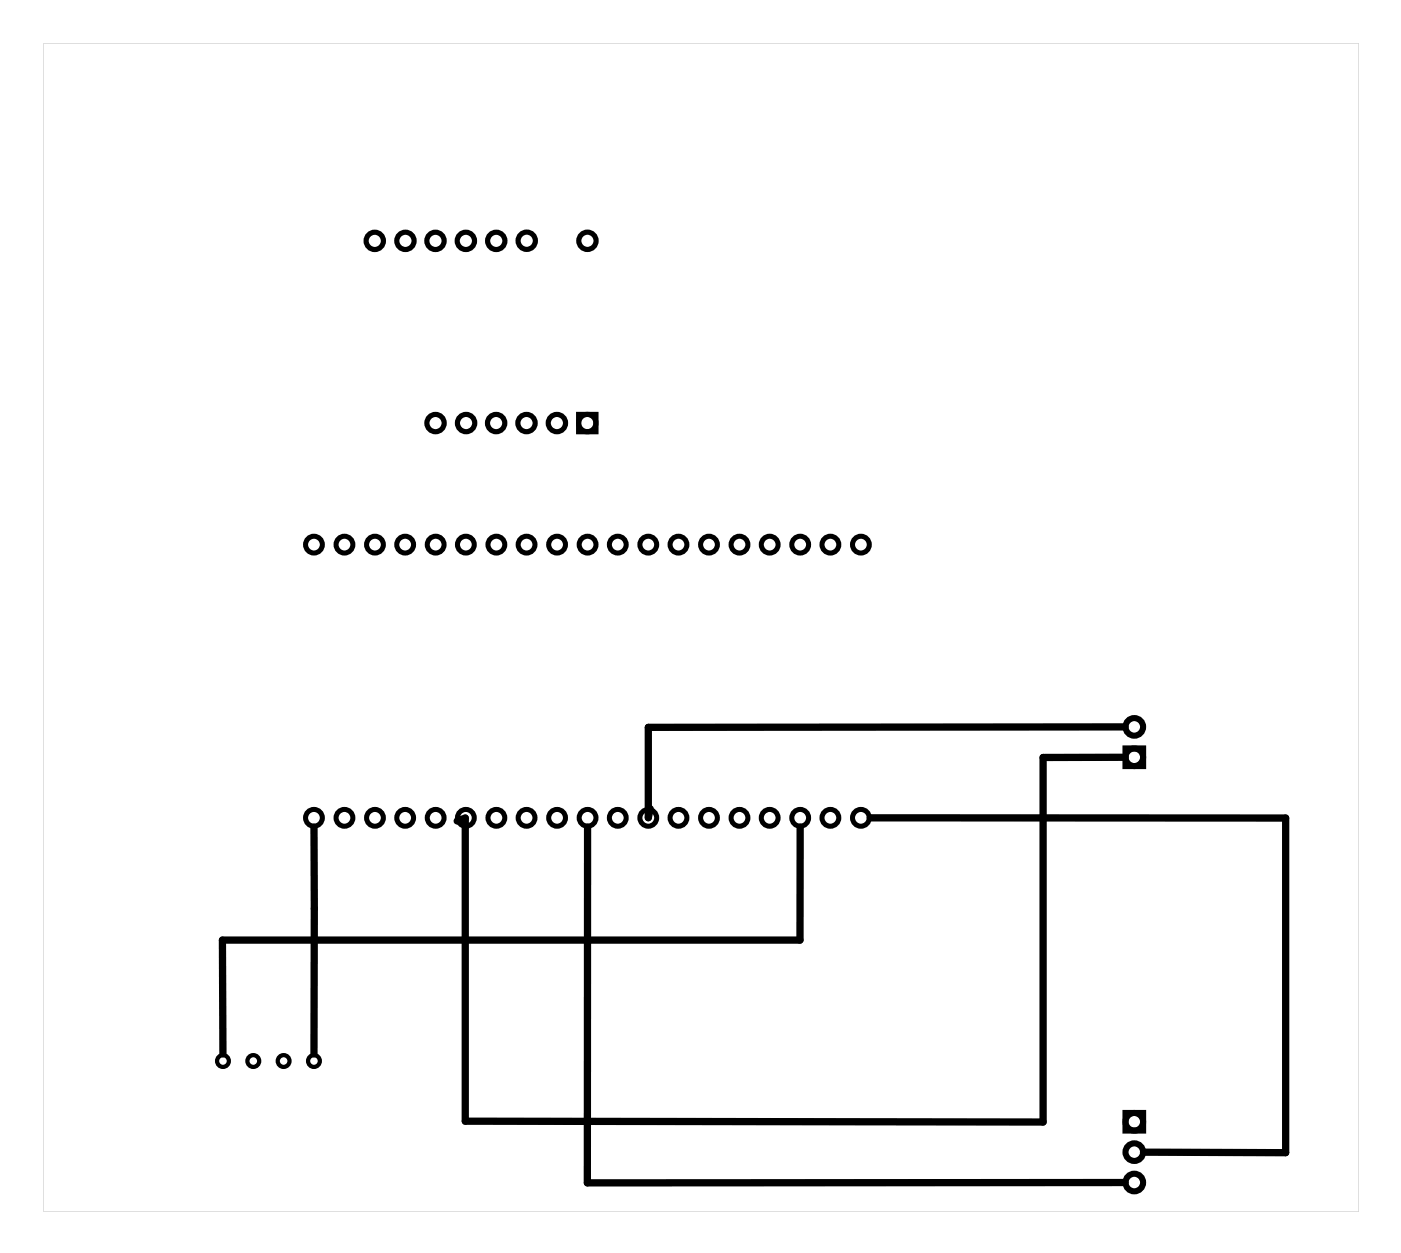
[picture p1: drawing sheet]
<svg xmlns="http://www.w3.org/2000/svg" width="117mm" height="105mm" viewBox="0 0 117 105" stroke-linecap="round" stroke-linejoin="round" font-family="sans-serif">
<path d="M3.6 3.6v97.7h110v-97.7zM3.6 3.6h110v97.7h-110z" fill="#000"/>
<g fill="none" stroke="#000" stroke-width=".51">
<path d="M94.1 62.6h1.5v1.5h-1.5zM94.1 93.1h1.5v1.4h-1.5z"/>
<circle cx="94.8" cy="60.8" r=".74"/>
<circle cx="94.8" cy="63.3" r=".74"/>
<circle cx="94.8" cy="98.9" r=".74"/>
<circle cx="94.8" cy="93.8" r=".74"/>
<circle cx="94.8" cy="96.3" r=".74"/>
</g>
<g fill="none" stroke="#000" stroke-width=".35">
<circle cx="18.6" cy="88.7" r=".49"/>
<circle cx="21.2" cy="88.7" r=".49"/>
<circle cx="23.7" cy="88.7" r=".49"/>
<circle cx="26.2" cy="88.7" r=".49"/>
</g>
<g fill="none" stroke="#000" stroke-width=".42">
<circle cx="26.2" cy="45.5" r=".7"/>
<circle cx="28.8" cy="45.5" r=".7"/>
<circle cx="31.3" cy="45.5" r=".7"/>
<circle cx="33.9" cy="45.5" r=".7"/>
<circle cx="36.4" cy="45.5" r=".7"/>
<circle cx="38.9" cy="45.5" r=".7"/>
<circle cx="41.5" cy="45.5" r=".7"/>
<circle cx="44" cy="45.5" r=".7"/>
<circle cx="46.6" cy="45.5" r=".7"/>
<circle cx="49.1" cy="45.5" r=".7"/>
<circle cx="51.6" cy="45.5" r=".7"/>
<circle cx="54.2" cy="45.5" r=".7"/>
<circle cx="56.7" cy="45.5" r=".7"/>
<circle cx="59.3" cy="45.5" r=".7"/>
<circle cx="61.8" cy="45.5" r=".7"/>
<circle cx="64.3" cy="45.5" r=".7"/>
<circle cx="66.9" cy="45.5" r=".7"/>
<circle cx="69.4" cy="45.5" r=".7"/>
<circle cx="72" cy="45.5" r=".7"/>
<circle cx="26.2" cy="68.4" r=".7"/>
<circle cx="28.8" cy="68.4" r=".7"/>
<circle cx="31.3" cy="68.4" r=".7"/>
<circle cx="33.9" cy="68.4" r=".7"/>
<circle cx="36.4" cy="68.4" r=".7"/>
<circle cx="38.9" cy="68.4" r=".7"/>
<circle cx="41.5" cy="68.4" r=".7"/>
<circle cx="44" cy="68.4" r=".7"/>
<circle cx="46.6" cy="68.4" r=".7"/>
<circle cx="49.1" cy="68.4" r=".7"/>
<circle cx="51.6" cy="68.4" r=".7"/>
<circle cx="54.2" cy="68.4" r=".7"/>
<circle cx="56.7" cy="68.4" r=".7"/>
<circle cx="59.3" cy="68.4" r=".7"/>
<circle cx="61.8" cy="68.4" r=".7"/>
<circle cx="64.3" cy="68.4" r=".7"/>
<circle cx="66.9" cy="68.4" r=".7"/>
<circle cx="69.4" cy="68.4" r=".7"/>
<circle cx="72" cy="68.4" r=".7"/>
</g>
<g fill="none" stroke="#000" stroke-width=".43">
<path d="M48.4 34.7h1.4v1.4h-1.4z"/>
<circle cx="31.3" cy="20.1" r=".72"/>
<circle cx="33.9" cy="20.1" r=".72"/>
<circle cx="36.4" cy="20.1" r=".72"/>
<circle cx="36.4" cy="35.4" r=".72"/>
<circle cx="38.9" cy="20.1" r=".72"/>
<circle cx="39" cy="35.4" r=".72"/>
<circle cx="41.5" cy="35.4" r=".72"/>
<circle cx="41.5" cy="20.1" r=".72"/>
<circle cx="44" cy="35.4" r=".72"/>
<circle cx="44" cy="20.1" r=".72"/>
<circle cx="46.6" cy="35.4" r=".72"/>
<circle cx="49.1" cy="35.4" r=".72"/>
<circle cx="49.1" cy="20.1" r=".72"/>
</g>
<path d="M26.2 69.2v18.9M49.1 69.2v29.7h45M66.9 69.2v9.4h-48.3v9.5M72.7 68.4h34.8v28l-11.9-.1M94.1 60.8h-39.9v7.6l.2-.8M94.1 63.3h-6.9v30.5h-48.3v-25.4l-.7 .3" fill="none" stroke="#000" stroke-width=".61"/>
</svg>
